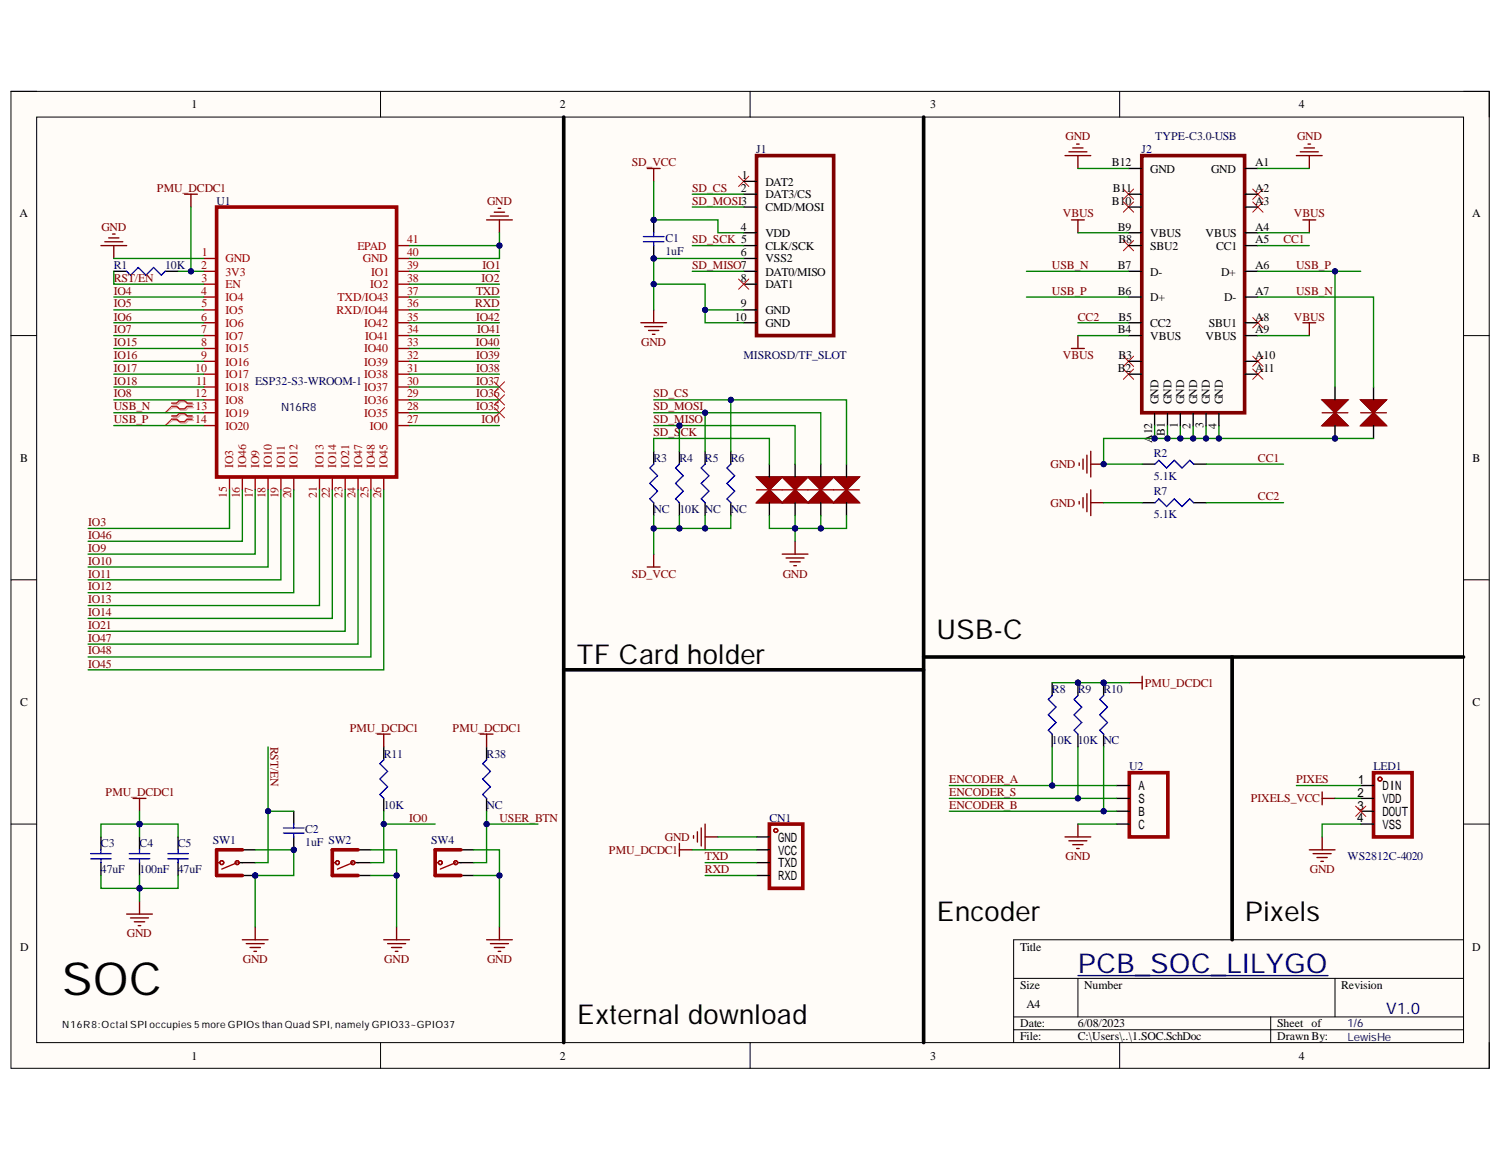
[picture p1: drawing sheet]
<svg xmlns="http://www.w3.org/2000/svg" width="279mm" height="216mm" viewBox="0 0 279 216" stroke-linecap="round" stroke-linejoin="round" font-family="sans-serif">
<defs><g id="words">
<text font-size="8.5" x="11.6" y="185">SOC</text>
<g font-size="5.1">
<text x="174.2" y="118.7">USB-C</text>
<text x="107.3" y="123.6">TF Card holder</text>
<text x="174.2" y="171.3">Encoder</text>
<text x="231.6" y="171.3">Pixels</text>
<text x="107.3" y="190.5">External download</text>
</g>
<text font-size="5.1" fill="#000080" x="200.5" y="180.9">PCB_SOC_LILYGO</text>
<text font-size="3" fill="#000080" x="257.9" y="188.5">V1.0</text>
<g font-size="2.4">
<text x="257.2" y="147">DIN</text>
<text x="257.2" y="149.4">VDD</text>
<text x="257.2" y="151.7">DOUT</text>
<text x="257.2" y="154.2">VSS</text>
<text x="144.8" y="156.5">GND</text>
<text x="144.8" y="158.9">VCC</text>
<text x="144.8" y="161.3">TXD</text>
<text x="144.8" y="163.7">RXD</text>
</g>
<g font-size="2.2">
<text x="35.6" y="20.1">1</text>
<text x="104.1" y="20.1">2</text>
<text x="173" y="20.1">3</text>
<text x="241.6" y="20.1">4</text>
<text x="137.8" y="35.7">2</text>
<text x="138" y="33.3">1</text>
<text x="142.4" y="34.5">DAT2</text>
<text x="206.8" y="30.9">B12</text>
<text x="207" y="35.7">B11</text>
<text x="214" y="32.1">GND</text>
<text x="225.3" y="32.1">GND</text>
<text x="233.5" y="30.9">A1</text>
<text x="233.5" y="35.7">A2</text>
<text x="3.6" y="40.4">A</text>
<text x="142.4" y="36.9">DAT3/CS</text>
<text x="142.4" y="39.2">CMD/MOSI</text>
<text x="206.8" y="38.1">B10</text>
<text x="233.5" y="38.1">A3</text>
<text x="273.9" y="40.4">A</text>
<text x="137.8" y="42.9">4</text>
<text x="137.8" y="47.6">6</text>
<text x="142.4" y="44.1">VDD</text>
<text x="142.4" y="46.4">CLK/SCK</text>
<text x="207.9" y="42.9">B9</text>
<text x="208" y="45.2">B8</text>
<text x="214" y="46.4">SBU2</text>
<text x="214" y="44.1">VBUS</text>
<text x="224.3" y="44.1">VBUS</text>
<text x="226.2" y="46.4">CC1</text>
<text x="233.5" y="42.9">A4</text>
<text x="233.5" y="45.2">A5</text>
<text x="137.8" y="52.4">8</text>
<text x="142.4" y="48.8">VSS2</text>
<text x="142.4" y="51.2">DAT0/MISO</text>
<text x="142.4" y="53.6">DAT1</text>
<text x="207.9" y="50.1">B7</text>
<text x="214" y="51.2">D-</text>
<text x="227.2" y="51.2">D+</text>
<text x="233.5" y="50.1">A6</text>
<text x="136.7" y="59.6">10</text>
<text x="137.8" y="57.2">9</text>
<text x="142.4" y="58.4">GND</text>
<text x="207.9" y="54.8">B6</text>
<text x="208" y="59.6">B5</text>
<text x="214" y="56">D+</text>
<text x="227.7" y="56">D-</text>
<text x="233.5" y="54.8">A7</text>
<text x="233.5" y="59.6">A8</text>
<text x="142.4" y="60.8">GND</text>
<text x="207.9" y="62">B4</text>
<text x="214" y="63.2">VBUS</text>
<text x="214" y="60.8">CC2</text>
<text x="224.3" y="63.2">VBUS</text>
<text x="224.9" y="60.8">SBU1</text>
<text x="233.5" y="62">A9</text>
<text x="207.9" y="69.2">B2</text>
<text x="208" y="66.7">B3</text>
<text x="233.5" y="66.7">A10</text>
<text x="233.5" y="69.2">A11</text>
<text x="215.5" y="75.2" transform="rotate(-90 215.5 75.2)">GND</text>
<text x="217.9" y="75.2" transform="rotate(-90 217.9 75.2)">GND</text>
<text x="220.3" y="75.2" transform="rotate(-90 220.3 75.2)">GND</text>
<text x="222.7" y="75.2" transform="rotate(-90 222.7 75.2)">GND</text>
<text x="225" y="75.2" transform="rotate(-90 225 75.2)">GND</text>
<text x="227.5" y="75.2" transform="rotate(-90 227.5 75.2)">GND</text>
<text x="214.3" y="82.4" transform="rotate(-90 214.3 82.4)">A12</text>
<text x="216.7" y="81" transform="rotate(-90 216.7 81)">B1</text>
<text x="219.1" y="79.6" transform="rotate(-90 219.1 79.6)">1</text>
<text x="221.5" y="79.7" transform="rotate(-90 221.5 79.7)">2</text>
<text x="223.9" y="79.7" transform="rotate(-90 223.9 79.7)">3</text>
<text x="226.3" y="79.7" transform="rotate(-90 226.3 79.7)">4</text>
<text x="3.7" y="85.8">B</text>
<text x="273.9" y="85.8">B</text>
<text x="3.7" y="131.3">C</text>
<text x="273.9" y="131.3">C</text>
<text x="3.7" y="176.8">D</text>
<text x="189.8" y="176.8">Title</text>
<text x="273.9" y="176.8">D</text>
<text x="189.8" y="183.9">Size</text>
<text x="201.7" y="183.9">Number</text>
<text x="249.5" y="183.9">Revision</text>
<text x="189.8" y="191.1">Date:</text>
<text x="190.9" y="187.5">A4</text>
<text x="200.5" y="191.1">6/08/2023</text>
<text x="237.6" y="191.1">Sheet of</text>
<text x="35.6" y="197.1">1</text>
<text x="104.1" y="197.1">2</text>
<text x="173" y="197.1">3</text>
<text x="189.8" y="193.4">File:</text>
<text x="200.5" y="193.4">C:\Users\..\1.SOC.SchDoc</text>
<text x="237.6" y="193.4">Drawn By:</text>
<text x="241.6" y="197.1">4</text>
</g>
<g font-size="2.2" fill="#000080">
<text x="140.7" y="28.5">J1</text>
<text x="212.3" y="28.5">J2</text>
<text x="214.9" y="26.1">TYPE-C3.0-USB</text>
<text x="40.3" y="38.1">U1</text>
<text x="123.8" y="47.4">1uF</text>
<text x="123.8" y="45">C1</text>
<text x="21.2" y="50.1">R1</text>
<text x="30.7" y="50.1">10K</text>
<text x="47.5" y="71.5">ESP32-S3-WROOM-1</text>
<text x="138.3" y="66.7">MISROSD/TF_SLOT</text>
<text x="121.6" y="85.8">R3</text>
<text x="126.4" y="85.8">R4</text>
<text x="131.1" y="85.8">R5</text>
<text x="136" y="85.8">R6</text>
<text x="214.6" y="89.2">5.1K</text>
<text x="214.6" y="84.9">R2</text>
<text x="121.6" y="95.5">NC</text>
<text x="126.4" y="95.5">10K NC</text>
<text x="136" y="95.5">NC</text>
<text x="214.6" y="92.1">R7</text>
<text x="214.6" y="96.4">5.1K</text>
<text x="195.7" y="128.9">R8</text>
<text x="200.5" y="128.9">R9</text>
<text x="205.2" y="128.9">R10</text>
<text x="71.4" y="140.9">R11</text>
<text x="90.5" y="140.9">R38</text>
<text x="195.7" y="138.4">10K 10K NC</text>
<text x="210.1" y="143.3">U2</text>
<text x="255.5" y="143.3">LED1</text>
<text x="56.8" y="154.9">C2</text>
<text x="71.4" y="150.5">10K</text>
<text x="90.5" y="150.5">NC</text>
<text x="143.1" y="152.8">CN1</text>
<text x="18.8" y="157.6">C3</text>
<text x="26" y="157.6">C4</text>
<text x="33.1" y="157.6">C5</text>
<text x="39.6" y="156.9">SW1</text>
<text x="56.8" y="157.4">1uF SW2</text>
<text x="80.2" y="156.9">SW4</text>
<text x="250.7" y="160">WS2812C-4020</text>
<text x="18.8" y="162.4">47uF</text>
<text x="26" y="162.4">100nF</text>
<text x="33.1" y="162.4">47uF</text>
</g>
<g font-size="2.2" fill="#800000">
<text x="198.2" y="26.1">GND</text>
<text x="241.3" y="26.1">GND</text>
<text x="29.2" y="35.7">PMU_DCDC1</text>
<text x="117.5" y="30.9">SD_VCC</text>
<text x="128.8" y="35.7">SD_CS</text>
<text x="90.6" y="38.1">GND</text>
<text x="128.8" y="38.1">SD_MOSI3</text>
<text x="197.7" y="40.4">VBUS</text>
<text x="240.7" y="40.4">VBUS</text>
<text x="18.9" y="42.9">GND</text>
<text x="128.8" y="45.2">SD_SCK 5</text>
<text x="238.7" y="45.2">CC1</text>
<text x="21.2" y="52.4">RST/EN</text>
<text x="89.6" y="52.4">IO2</text>
<text x="89.8" y="50.1">IO1</text>
<text x="128.8" y="50.1">SD_MISO7</text>
<text x="195.7" y="50.1">USB_N</text>
<text x="241.1" y="50.1">USB_P</text>
<text x="21.2" y="54.8">IO4</text>
<text x="21.2" y="57.2">IO5</text>
<text x="21.2" y="59.6">IO6</text>
<text x="88.4" y="57.2">RXD</text>
<text x="88.6" y="59.6">IO42</text>
<text x="88.6" y="54.8">TXD</text>
<text x="195.7" y="54.8">USB_P</text>
<text x="200.5" y="59.6">CC2</text>
<text x="240.7" y="59.6">VBUS</text>
<text x="241.1" y="54.8">USB_N</text>
<text x="21.2" y="62">IO7</text>
<text x="21.2" y="64.4">IO15</text>
<text x="88.5" y="64.4">IO40</text>
<text x="88.7" y="62">IO41</text>
<text x="119.3" y="64.4">GND</text>
<text x="21.2" y="71.5">IO18</text>
<text x="21.2" y="69.2">IO17</text>
<text x="21.2" y="66.7">IO16</text>
<text x="88.6" y="71.5">IO37</text>
<text x="88.6" y="66.7">IO39</text>
<text x="88.6" y="69.2">IO38</text>
<text x="197.7" y="66.7">VBUS</text>
<text x="21.2" y="73.9">IO8</text>
<text x="21.2" y="76.3">USB_N</text>
<text x="88.6" y="76.3">IO35</text>
<text x="88.6" y="73.9">IO36</text>
<text x="121.6" y="73.9">SD_CS</text>
<text x="121.6" y="76.3">SD_MOSI</text>
<text x="21.2" y="78.7">USB_P</text>
<text x="89.6" y="78.7">IO0</text>
<text x="121.6" y="81.1">SD_S</text>
<text x="121.6" y="78.7">SD_MISO</text>
<text x="126.6" y="81.1">CK</text>
<text x="195.4" y="87.1">GND</text>
<text x="234" y="85.8">CC1</text>
<text x="195.4" y="94.2">GND</text>
<text x="234" y="93">CC2</text>
<text x="16.4" y="100.2">IO46</text>
<text x="16.4" y="97.8">IO3</text>
<text x="16.4" y="102.6">IO9</text>
<text x="16.4" y="105">IO10</text>
<text x="16.4" y="107.4">IO11</text>
<text x="117.5" y="107.4">SD_VCC</text>
<text x="145.6" y="107.4">GND</text>
<text x="16.4" y="109.8">IO12</text>
<text x="16.4" y="112.1">IO13</text>
<text x="16.4" y="114.6">IO14</text>
<text x="16.4" y="117">IO21</text>
<text x="16.4" y="119.3">IO47</text>
<text x="16.4" y="121.7">IO48</text>
<text x="16.4" y="124.2">IO45</text>
<text x="212.9" y="127.7">PMU_DCDC1</text>
<text x="65.1" y="136.1">PMU_DCDC1</text>
<text x="84.2" y="136.1">PMU_DCDC1</text>
<text x="50.3" y="138.9" transform="rotate(90 50.3 138.9)">RST/EN</text>
<text x="19.6" y="148">PMU_DCDC1</text>
<text x="176.6" y="145.6">ENCODER_A</text>
<text x="176.6" y="148">ENCODER_S</text>
<text x="232.7" y="149.2">PIXELS_VCC</text>
<text x="241.1" y="145.6">PIXES</text>
<text x="76.1" y="152.8">IO0</text>
<text x="92.9" y="152.8">USER_BTN</text>
<text x="176.6" y="150.5">ENCODER_B</text>
<text x="113.3" y="158.8">PMU_DCDC1</text>
<text x="123.7" y="156.4">GND</text>
<text x="131.1" y="160">TXD</text>
<text x="198.2" y="160">GND</text>
<text x="131.1" y="162.4">RXD</text>
<text x="243.7" y="162.4">GND</text>
<text x="23.6" y="174.3">GND</text>
<text x="45.2" y="179.1">GND</text>
<text x="71.5" y="179.1">GND</text>
<text x="90.6" y="179.1">GND</text>
</g>
<g font-size="2.2" fill="#980000">
<text x="37.6" y="47.6">1</text>
<text x="66.5" y="46.4">EPAD</text>
<text x="75.7" y="47.6">40</text>
<text x="75.7" y="45.2">41</text>
<text x="37.4" y="50.1">2</text>
<text x="37.5" y="52.4">3</text>
<text x="42" y="48.8">GND</text>
<text x="42" y="51.2">3V3</text>
<text x="42" y="53.6">EN</text>
<text x="67.5" y="48.8">GND</text>
<text x="68.9" y="53.6">IO2</text>
<text x="69" y="51.2">IO1</text>
<text x="75.7" y="52.4">38</text>
<text x="75.7" y="50.1">39</text>
<text x="37.4" y="54.8">4</text>
<text x="37.4" y="59.6">6</text>
<text x="37.5" y="57.2">5</text>
<text x="42" y="56">IO4</text>
<text x="42" y="58.4">IO5</text>
<text x="62.6" y="58.4">RXD/IO44</text>
<text x="62.8" y="56">TXD/IO43</text>
<text x="75.7" y="59.6">35</text>
<text x="75.7" y="57.2">36</text>
<text x="75.7" y="54.8">37</text>
<text x="37.4" y="62">7</text>
<text x="37.4" y="64.4">8</text>
<text x="42" y="60.8">IO6</text>
<text x="42" y="63.2">IO7</text>
<text x="42" y="65.5">IO15</text>
<text x="67.8" y="65.5">IO40</text>
<text x="67.8" y="60.8">IO42</text>
<text x="67.9" y="63.2">IO41</text>
<text x="75.7" y="64.4">33</text>
<text x="75.7" y="62">34</text>
<text x="36.3" y="69.2">10</text>
<text x="36.5" y="71.5">11</text>
<text x="37.4" y="66.7">9</text>
<text x="42" y="68">IO16</text>
<text x="42" y="70.4">IO17</text>
<text x="67.8" y="70.4">IO38</text>
<text x="67.8" y="68">IO39</text>
<text x="75.7" y="71.5">30</text>
<text x="75.7" y="69.2">31</text>
<text x="75.7" y="66.7">32</text>
<text x="36.3" y="73.9">12</text>
<text x="36.4" y="76.3">13</text>
<text x="42" y="72.7">IO18</text>
<text x="42" y="75.1">IO8</text>
<text x="42" y="77.5">IO19</text>
<text x="67.8" y="77.5">IO35</text>
<text x="67.8" y="75.1">IO36</text>
<text x="67.8" y="72.7">IO37</text>
<text x="75.7" y="76.3">28</text>
<text x="75.7" y="73.9">29</text>
<text x="36.3" y="78.7">14</text>
<text x="42" y="79.9">IO20</text>
<text x="68.8" y="79.9">IO0</text>
<text x="75.7" y="78.7">27</text>
<text x="43.4" y="87" transform="rotate(-90 43.4 87)">IO3</text>
<text x="45.8" y="87" transform="rotate(-90 45.8 87)">IO46</text>
<text x="48.2" y="87" transform="rotate(-90 48.2 87)">IO9</text>
<text x="50.6" y="87" transform="rotate(-90 50.6 87)">IO10</text>
<text x="53" y="87" transform="rotate(-90 53 87)">IO11</text>
<text x="55.3" y="87" transform="rotate(-90 55.3 87)">IO12</text>
<text x="60.2" y="87" transform="rotate(-90 60.2 87)">IO13</text>
<text x="62.5" y="87" transform="rotate(-90 62.5 87)">IO14</text>
<text x="65" y="87" transform="rotate(-90 65 87)">IO21</text>
<text x="67.3" y="87" transform="rotate(-90 67.3 87)">IO47</text>
<text x="69.7" y="87" transform="rotate(-90 69.7 87)">IO48</text>
<text x="72.1" y="87" transform="rotate(-90 72.1 87)">IO45</text>
<text x="42.2" y="92.6" transform="rotate(-90 42.2 92.6)">15</text>
<text x="44.6" y="92.7" transform="rotate(-90 44.6 92.7)">16</text>
<text x="47" y="92.7" transform="rotate(-90 47 92.7)">17</text>
<text x="49.4" y="92.7" transform="rotate(-90 49.4 92.7)">18</text>
<text x="51.8" y="92.7" transform="rotate(-90 51.8 92.7)">19</text>
<text x="54.1" y="92.7" transform="rotate(-90 54.1 92.7)">20</text>
<text x="59" y="92.5" transform="rotate(-90 59 92.5)">21</text>
<text x="61.3" y="92.7" transform="rotate(-90 61.3 92.7)">22</text>
<text x="63.7" y="92.6" transform="rotate(-90 63.7 92.6)">23</text>
<text x="66.2" y="92.7" transform="rotate(-90 66.2 92.7)">24</text>
<text x="68.5" y="92.6" transform="rotate(-90 68.5 92.6)">25</text>
<text x="70.9" y="92.7" transform="rotate(-90 70.9 92.7)">26</text>
</g>
<g font-size="2.1" fill="#000080">
<text x="52.3" y="76.4">N16R8</text>
<text x="250.7" y="191.1">1/6</text>
<text x="250.7" y="193.5">LewisHe</text>
</g>
<text font-size="1.9" x="11.6" y="191.1">N16R8:Octal SPI occupies 5 more GPIOs than Quad SPI, namely GPIO33~GPIO37</text>
</g></defs>
<path d="M2 17h275v181.7h-275z" fill-rule="evenodd" fill="#fffcf8"/>
<path d="M2 17h275v181.7h-275z" fill="none" stroke="#000" stroke-width=".19"/>
<path d="M6.8 21.8h265.4v172.1h-265.4z" fill-rule="evenodd" fill="#fffcf8"/>
<g fill="none" stroke="#000" stroke-width=".19">
<path d="M2 17h4.8M70.8 17v4.8M139.5 17v4.8M208.3 17v4.8M272.2 17h4.8v4.8M6.8 21.8h265.4v172.1h-265.4zM2 62.4h4.8M272.2 62.4h4.8M2 107.8h4.8M272.2 107.8h4.8M2 153.2h4.8M272.2 153.2h4.8"/>
<path d="M272.2 174.8h-83.6v19.1M70.8 193.9v4.8M139.5 193.9v4.8M188.6 181.9h83.6M188.6 189.1h83.6M188.6 191.5h83.6M200.5 181.9v7.2M208.3 193.9v4.8M236.4 189.1v4.8M248.3 181.9v7.2M277 193.9v4.8"/>
</g>
<path d="M40.3 38.5h33.5v50.2h-33.5z" fill="none" stroke="#980000" stroke-width=".68"/>
<g fill="none" stroke="#980000" stroke-width=".25">
<path d="M37.9 48.1h2.4M37.9 50.5h2.4M37.9 52.8h2.4M37.9 55.2h2.4M37.9 57.6h2.4M73.8 48.1h2.4M73.8 50.5h2.4M73.8 52.8h2.4M73.8 55.2h2.4M73.8 57.6h2.4M73.8 45.7h2.4M37.9 60h2.4"/>
<path d="M37.9 62.4h2.4M37.9 64.8h2.4M37.9 67.2h2.4M37.9 69.6h2.4M37.9 72h2.4M37.9 74.4h2.4M37.9 76.8h2.4M37.9 79.1h2.4M73.8 60h2.4M73.8 62.4h2.4M73.8 64.8h2.4M73.8 67.2h2.4"/>
<path d="M73.8 69.6h2.4M73.8 72h2.4M73.8 74.4h2.4M73.8 76.8h2.4M73.8 79.1h2.4M42.7 88.7v2.4M45.1 88.7v2.4M47.5 88.7v2.4M49.9 88.7v2.4M52.3 88.7v2.4M54.6 88.7v2.4M59.4 88.7v2.4"/>
<path d="M61.8 88.7v2.4M64.2 88.7v2.4M66.6 88.7v2.4M69 88.7v2.4M71.4 88.7v2.4"/>
</g>
<path d="M21.2 50.5h2.4M30.7 50.5h2.4" fill="none" stroke="#000" stroke-width=".25"/>
<path d="M23.6 50.5l.7 .7 1.4-1.5 1.4 1.5 1.5-1.5 1.4 1.5 .7-.7" fill="none" stroke="#00f" stroke-width=".25"/>
<g fill="none" stroke="#800000" stroke-width=".25">
<path d="M34.3 36.1h2.4M35.5 36.1v2.4M91.9 39.5h2M92.7 38.7h.4M18.8 45.7h4.8M19.5 45h3.3M20.2 44.2h1.9M20.9 43.5h.5M21.2 45.7v2.4M90.5 40.9h4.8M91.2 40.2h3.4M92.9 40.9v2.4"/>
<path d="M45.1 174.8h4.8M45.8 175.5h3.4M46.5 176.2h1.9M47.2 176.9h.5M47.5 172.4v2.4M71.4 174.8h4.8M72.1 175.5h3.4M72.8 176.2h1.9M73.5 176.9h.5M73.8 172.4v2.4"/>
</g>
<circle cx="54.6" cy="158" r=".48" fill="#000080"/>
<circle cx="54.6" cy="158" r=".48" fill="none" stroke="#000080" stroke-width=".19"/>
<path d="M54.6 150.9v2.3M54.6 155.6v2.4" fill="none" stroke="#000" stroke-width=".25"/>
<circle cx="54.6" cy="158" r=".48" fill="#000080"/>
<circle cx="54.6" cy="158" r=".48" fill="none" stroke="#000080" stroke-width=".19"/>
<g fill="none" stroke="#00f" stroke-width=".25">
<path d="M121.6 86.3l-.7 .7 1.4 1.5-1.4 1.4 1.4 1.4-1.4 1.5 .7 .7M126.4 86.3l-.7 .7 1.4 1.5-1.4 1.4 1.4 1.4-1.4 1.5 .7 .7M131.2 86.3l-.8 .7 1.5 1.5-1.5 1.4 1.5 1.4-1.5 1.5 .8 .7M135.9 86.3l-.7 .7 1.5 1.5-1.5 1.4 1.5 1.4-1.5 1.5 .7 .7M16.9 159.7h3.8M16.9 158.7h3.8M18.8 158v.7M18.8 159.7v.7M24 159.7h3.9M24 158.7h3.9M26 158v.7M26 159.7v.7"/>
<path d="M31.2 159.7h3.8M31.2 158.7h3.8M33.1 158v.7M33.1 159.7v.7M52.7 154.9h3.9M52.7 154h3.9M54.6 153.2v.8M54.6 154.9v.7"/>
</g>
<g fill="none" stroke="#800000" stroke-width=".25">
<path d="M120.4 31.3h2.4M121.6 31.3v2.4M121.6 57.6v2.4M119.2 60h4.8M119.9 60.7h3.4M120.6 61.5h2M121.4 62.2h.4M120.4 105.4h2.4M121.6 103v2.4M145.5 103h4.8M146.2 103.8h3.4M146.9 104.5h2"/>
<path d="M147.7 105.2h.4M147.9 100.7v2.3M24.8 148.5h2.3M26 148.5v2.4M23.6 170h4.7M24.3 170.7h3.3M25 171.4h1.9M25.7 172.1h.5M26 167.6v2.4"/>
</g>
<g fill="none" stroke="#000" stroke-width=".25">
<path d="M121.6 83.9v2.4M121.6 93.5v2.4M126.4 83.9v2.4M126.4 93.5v2.4M131.2 83.9v2.4M131.2 93.5v2.4M135.9 83.9v2.4M135.9 93.5v2.4M18.8 155.6v2.4M26 155.6v2.4M33.1 155.6v2.4M18.8 160.4v2.4"/>
<path d="M26 160.4v2.4M33.1 160.4v2.4"/>
</g>
<path d="M104.9 21.8v172.1M171.8 21.8v172.1M104.9 124.6h66.9" fill="none" stroke="#000" stroke-width=".68"/>
<path d="M137.4 32.8l1.9 1.9M139.3 32.8l-1.9 1.9" fill="none" stroke="#f00" stroke-width=".19"/>
<circle cx="121.6" cy="40.9" r=".48" fill="#000080"/>
<circle cx="121.6" cy="40.9" r=".48" fill="none" stroke="#000080" stroke-width=".19"/>
<circle cx="121.6" cy="48.1" r=".48" fill="#000080"/>
<circle cx="121.6" cy="48.1" r=".48" fill="none" stroke="#000080" stroke-width=".19"/>
<path d="M121.6 40.9v2.4" fill="none" stroke="#000" stroke-width=".25"/>
<circle cx="121.6" cy="40.9" r=".48" fill="#000080"/>
<circle cx="121.6" cy="40.9" r=".48" fill="none" stroke="#000080" stroke-width=".19"/>
<path d="M121.6 45.7v2.4" fill="none" stroke="#000" stroke-width=".25"/>
<circle cx="121.6" cy="48.1" r=".48" fill="#000080"/>
<circle cx="121.6" cy="48.1" r=".48" fill="none" stroke="#000080" stroke-width=".19"/>
<path d="M119.7 45h3.8M119.7 44h3.8M121.6 43.3v.7M121.6 45v.7M195.7 129.3l-.7 .8 1.4 1.4-1.4 1.4 1.4 1.5-1.4 1.4 .7 .7M71.4 141.3l-.7 .7 1.4 1.4-1.4 1.5 1.4 1.4-1.4 1.4 .7 .8" fill="none" stroke="#00f" stroke-width=".25"/>
<path d="M91.9 73.4l2 1.9M91.9 75.8l2 1.9M91.9 71l2 1.9M93.9 73.4l-2 1.9M93.9 75.8l-2 1.9M93.9 71l-2 1.9" fill="none" stroke="#f00" stroke-width=".19"/>
<path d="M71.4 138.9v2.4M195.7 127v2.3M195.7 136.5v2.4M71.4 148.5v2.4M207.7 146.1h2.4M207.7 148.5h2.4M207.7 153.2h2.4M207.7 150.9h2.4" fill="none" stroke="#000" stroke-width=".25"/>
<path d="M70.2 136.5h2.4M71.4 136.5v2.4M198.1 155.6h4.8M198.8 156.4h3.4M199.6 157.1h1.9M200.3 157.8h.4M200.5 153.2v2.4" fill="none" stroke="#800000" stroke-width=".25"/>
<path d="M210.1 143.7h7.1v11.9h-7.1z" fill="none" stroke="#980000" stroke-width=".68"/>
<circle cx="200.5" cy="127" r=".48" fill="#000080"/>
<circle cx="200.5" cy="127" r=".48" fill="none" stroke="#000080" stroke-width=".19"/>
<path d="M200.5 127v2.3M200.5 136.5v2.4" fill="none" stroke="#000" stroke-width=".25"/>
<circle cx="200.5" cy="127" r=".48" fill="#000080"/>
<circle cx="200.5" cy="127" r=".48" fill="none" stroke="#000080" stroke-width=".19"/>
<path d="M200.5 129.3l-.7 .8 1.4 1.4-1.4 1.4 1.4 1.5-1.4 1.4 .7 .7" fill="none" stroke="#00f" stroke-width=".25"/>
<circle cx="205.3" cy="127" r=".48" fill="#000080"/>
<circle cx="205.3" cy="127" r=".48" fill="none" stroke="#000080" stroke-width=".19"/>
<path d="M205.3 127v2.3M205.3 136.5v2.4" fill="none" stroke="#000" stroke-width=".25"/>
<circle cx="205.3" cy="127" r=".48" fill="#000080"/>
<circle cx="205.3" cy="127" r=".48" fill="none" stroke="#000080" stroke-width=".19"/>
<path d="M214.9 86.3l.7-.7 1.4 1.4 1.4-1.4 1.5 1.4 1.4-1.4 .7 .7M214.9 93.5l.7-.7 1.4 1.4 1.4-1.4 1.5 1.4 1.4-1.4 .7 .7M205.3 129.3l-.7 .8 1.4 1.4-1.4 1.4 1.4 1.5-1.4 1.4 .7 .7" fill="none" stroke="#00f" stroke-width=".25"/>
<g fill="none" stroke="#800000" stroke-width=".25">
<path d="M199.3 40.9h2.4M200.5 40.9v2.4M242.4 40.9h2.3M243.6 40.9v2.4M199.3 64.8h2.4M200.5 62.4v2.4M242.4 60h2.3M243.6 60v2.4M200.7 86.1v.5M201.5 85.4v1.9M202.2 84.6v3.4M202.9 83.9v4.8"/>
<path d="M202.9 86.3h2.4M210.1 127h2.4M212.5 125.8v2.3"/>
</g>
<path d="M212.5 86.3h2.4M212.5 93.5h2.4M222 86.3h2.4M222 93.5h2.4" fill="none" stroke="#000" stroke-width=".25"/>
<circle cx="205.3" cy="86.3" r=".48" fill="#000080"/>
<circle cx="205.3" cy="86.3" r=".48" fill="none" stroke="#000080" stroke-width=".19"/>
<g fill="none" stroke="#800000" stroke-width=".25">
<path d="M198.1 28.9h4.8M198.8 28.2h3.4M199.6 27.5h1.9M200.3 26.8h.4M200.5 28.9v2.4M241.2 28.9h4.7M241.9 28.2h3.3M242.6 27.5h1.9M243.3 26.8h.5M243.6 28.9v2.4M200.7 93.2v.5M201.5 92.5v1.9"/>
<path d="M202.2 91.8v3.4M202.9 91.1v4.8M202.9 93.5h2.4"/>
</g>
<g fill="none" stroke="#f00" stroke-width=".19">
<path d="M209 37.5l1.9 2M209 35.2l1.9 1.9M210.9 37.5l-1.9 2M210.9 35.2l-1.9 1.9M233 35.2l1.9 1.9M233 37.5l1.9 2M234.9 35.2l-1.9 1.9M234.9 37.5l-1.9 2M209 44.7l1.9 1.9M210.9 44.7l-1.9 1.9M233 59.1l1.9 1.9M234.9 59.1l-1.9 1.9"/>
<path d="M31.9 75.6l-1.2 1.2M31.9 77.9l-1.2 1.2M209 66.2l1.9 2M209 68.6l1.9 1.9M210.9 66.2l-1.9 2M210.9 68.6l-1.9 1.9M233 66.2l1.9 2M233 68.6l1.9 1.9M234.9 66.2l-1.9 2M234.9 68.6l-1.9 1.9"/>
</g>
<path d="M32.2 75.2h.9l.5-.5h1l.4 .5h1M32.2 75.8h.9l.5 .5h1l.4-.5h1M32.2 77.6h.9l.5-.5h1l.4 .5h1M32.2 78.2h.9l.5 .5h1l.4-.5h1" fill="none" stroke="#d0a19e" stroke-width=".25"/>
<path d="M32.2 75.8l-1.5 1M32.2 78.2l-1.5 .9" fill="none" stroke="#d0a19e" stroke-width=".19"/>
<path d="M31.9 75h1l.5-.5h.9l.5 .5h1M31.9 75.6h1l.5 .4h.9l.5-.4h1M31.9 77.3h1l.5-.4h.9l.5 .4h1M31.9 77.9h1l.5 .5h.9l.5-.5h1" fill="none" stroke="#f00" stroke-width=".25"/>
<path d="M171.8 122.2h100.4" fill="none" stroke="#000" stroke-width=".68"/>
<path d="M200.5 181.4h46.5" fill="none" stroke="#000080" stroke-width=".25"/>
<circle cx="47.5" cy="162.8" r=".48" fill="#000080"/>
<circle cx="47.5" cy="162.8" r=".48" fill="none" stroke="#000080" stroke-width=".19"/>
<path d="M45.1 158h2.4M45.1 160.4h2.4M45.1 162.8h2.4" fill="none" stroke="#000" stroke-width=".25"/>
<circle cx="47.5" cy="162.8" r=".48" fill="#000080"/>
<circle cx="47.5" cy="162.8" r=".48" fill="none" stroke="#000080" stroke-width=".19"/>
<g fill="none" stroke="#980000" stroke-width=".25">
<path d="M140.7 91.1h4.8M40.3 160.4h.5M44.1 160.4l-2.8 1.2M61.8 160.4h.5M65.6 160.4l-2.8 1.2M80.9 160.4h.5M84.8 160.4l-2.9 1.2"/>
<circle cx="144.3" cy="154.4" r=".36"/>
<circle cx="256.7" cy="144.9" r=".36"/>
<circle cx="41.3" cy="160.4" r=".36"/>
<circle cx="44.1" cy="160.4" r=".36"/>
<circle cx="62.8" cy="160.4" r=".36"/>
<circle cx="65.6" cy="160.4" r=".36"/>
<circle cx="81.9" cy="160.4" r=".36"/>
<circle cx="84.8" cy="160.4" r=".36"/>
</g>
<g fill="none" stroke="#000" stroke-width=".25">
<path d="M138.3 36.1h2.4M138.3 38.5h2.4M138.3 33.7h2.4M209.9 31.3h2.4M209.9 36.1h2.4M209.9 38.5h2.4M231.6 31.3h2.4M231.6 36.1h2.4M231.6 38.5h2.4M138.3 43.3h2.4M138.3 45.7h2.4M138.3 50.5h2.4"/>
<path d="M138.3 48.1h2.4M138.3 52.8h2.4M138.3 57.6h2.4M209.9 43.3h2.4M209.9 45.7h2.4M209.9 50.5h2.4M209.9 55.2h2.4M231.6 43.3h2.4M231.6 45.7h2.4M231.6 50.5h2.4M231.6 55.2h2.4M138.3 60h2.4"/>
<path d="M209.9 60h2.4M209.9 62.4h2.4M209.9 67.2h2.4M209.9 69.6h2.4M214.8 76.8v2.4M217.2 76.8v2.4M219.6 76.8v2.4M221.9 76.8v2.4M224.4 76.8v2.4M226.7 76.8v2.4M231.6 60h2.4M231.6 62.4h2.4"/>
<path d="M231.6 67.2h2.4M231.6 69.6h2.4M90.5 138.9v2.4M66.6 158h2.4M85.7 158h2.4M90.5 148.5v2.4M140.7 158h2.4M140.7 155.6h2.4M253.1 146.1h2.4M253.1 148.5h2.4M253.1 150.9h2.4M253.1 153.2h2.4"/>
<path d="M44.6 160.4h.5M66.1 160.4h2.9M66.6 162.8h2.4M85.3 160.4h2.8M85.7 162.8h2.4M140.7 160.4h2.4M140.7 162.8h2.4"/>
</g>
<path d="M45.1 158h-4.8v4.8h4.8M66.6 158h-4.8v4.8h4.8M85.7 158h-4.8v4.8h4.8M143.1 153.2h6.2v12h-6.2zM255.5 143.7h7.2v11.9h-7.2z" fill="none" stroke="#980000" stroke-width=".68"/>
<path d="M89.3 136.5h2.4M90.5 136.5v2.4M243.6 158h4.7M244.3 158.7h3.3M245 159.5h1.9M245.9 155.6v2.4M90.5 174.8h4.8M91.2 175.5h3.4M92 176.2h1.9M92.7 176.9h.4M92.9 172.4v2.4M245.7 160.2h.5" fill="none" stroke="#800000" stroke-width=".25"/>
<path d="M90.5 141.3l-.7 .7 1.4 1.4-1.4 1.5 1.4 1.4-1.4 1.4 .7 .8" fill="none" stroke="#00f" stroke-width=".25"/>
<path d="M252.2 149.9l1.9 1.9M254.1 149.9l-1.9 1.9" fill="none" stroke="#f00" stroke-width=".19"/>
<path d="M229.2 122.2v52.6" fill="none" stroke="#000" stroke-width=".68"/>
<path d="M140.7 28.9h14.4v33.5h-14.4zM212.4 28.9h19.1v47.9h-19.1z" fill="none" stroke="#800000" stroke-width=".68"/>
<path d="M140.7 88.7h4.8l-4.8 4.8h4.8z" fill="none" stroke="#0c0087" stroke-width=".25"/>
<path d="M140.7 93.5l2.4-2.4 2.4 2.4z" fill="#980000"/>
<path d="M140.7 93.5l2.4-2.4 2.4 2.4zM140.7 93.5h2.4" fill="none" stroke="#980000" stroke-width=".25"/>
<path d="M140.7 88.7h4.8l-2.4 2.4z" fill="#980000"/>
<path d="M140.7 88.7h4.8l-2.4 2.4zM145.5 91.1h4.8" fill="none" stroke="#980000" stroke-width=".25"/>
<path d="M143.1 86.3v2.4M143.1 93.5v2.4" fill="none" stroke="#000" stroke-width=".25"/>
<path d="M145.5 88.7h4.8l-4.8 4.8h4.8z" fill="none" stroke="#0c0087" stroke-width=".25"/>
<path d="M145.5 93.5l2.4-2.4 2.4 2.4z" fill="#980000"/>
<path d="M145.5 93.5l2.4-2.4 2.4 2.4zM145.5 93.5h2.4" fill="none" stroke="#980000" stroke-width=".25"/>
<path d="M145.5 88.7h4.8l-2.4 2.4z" fill="#980000"/>
<path d="M145.5 88.7h4.8l-2.4 2.4zM150.3 91.1h4.8" fill="none" stroke="#980000" stroke-width=".25"/>
<path d="M147.9 86.3v2.4M147.9 93.5v2.4" fill="none" stroke="#000" stroke-width=".25"/>
<path d="M150.3 88.7h4.8l-4.8 4.8h4.8z" fill="none" stroke="#0c0087" stroke-width=".25"/>
<path d="M150.3 93.5l2.4-2.4 2.4 2.4z" fill="#980000"/>
<path d="M150.3 93.5l2.4-2.4 2.4 2.4zM150.3 93.5h2.4" fill="none" stroke="#980000" stroke-width=".25"/>
<path d="M150.3 88.7h4.8l-2.4 2.4z" fill="#980000"/>
<path d="M150.3 88.7h4.8l-2.4 2.4zM155.1 91.1h4.8" fill="none" stroke="#980000" stroke-width=".25"/>
<path d="M152.7 86.3v2.4M152.7 93.5v2.4" fill="none" stroke="#000" stroke-width=".25"/>
<path d="M155.1 88.7l4.8 4.8h-4.8l4.8-4.8z" fill="none" stroke="#0c0087" stroke-width=".25"/>
<path d="M155.1 93.5l2.4-2.4 2.4 2.4z" fill="#980000"/>
<path d="M155.1 93.5l2.4-2.4 2.4 2.4zM155.1 93.5h2.4" fill="none" stroke="#980000" stroke-width=".25"/>
<path d="M155.1 88.7h4.8l-2.4 2.4z" fill="#980000"/>
<path d="M155.1 88.7h4.8l-2.4 2.4z" fill="none" stroke="#980000" stroke-width=".25"/>
<path d="M157.5 86.3v2.4M157.5 93.5v2.4" fill="none" stroke="#000" stroke-width=".25"/>
<circle cx="248.3" cy="81.5" r=".48" fill="#000080"/>
<circle cx="248.3" cy="81.5" r=".48" fill="none" stroke="#000080" stroke-width=".19"/>
<path d="M245.9 74.4h4.8l-4.8 4.7h4.8z" fill="none" stroke="#0c0087" stroke-width=".25"/>
<path d="M245.9 76.8h4.8" fill="none" stroke="#980000" stroke-width=".25"/>
<path d="M245.9 79.1l2.4-2.3 2.4 2.3z" fill="#980000"/>
<path d="M245.9 79.1l2.4-2.3 2.4 2.3zM245.9 79.1h2.4" fill="none" stroke="#980000" stroke-width=".25"/>
<path d="M245.9 74.4h4.8l-2.4 2.4z" fill="#980000"/>
<path d="M245.9 74.4h4.8l-2.4 2.4z" fill="none" stroke="#980000" stroke-width=".25"/>
<path d="M248.3 72v2.4M248.3 79.1v2.4" fill="none" stroke="#000" stroke-width=".25"/>
<circle cx="248.3" cy="81.5" r=".48" fill="#000080"/>
<circle cx="248.3" cy="81.5" r=".48" fill="none" stroke="#000080" stroke-width=".19"/>
<path d="M253.1 74.4h4.8l-4.8 4.7h4.8z" fill="none" stroke="#0c0087" stroke-width=".25"/>
<path d="M253.1 76.8h4.8" fill="none" stroke="#980000" stroke-width=".25"/>
<path d="M253.1 79.1l2.4-2.3 2.4 2.3z" fill="#980000"/>
<path d="M253.1 79.1l2.4-2.3 2.4 2.3zM253.1 79.1h2.4" fill="none" stroke="#980000" stroke-width=".25"/>
<path d="M253.1 74.4h4.8l-2.4 2.4z" fill="#980000"/>
<path d="M253.1 74.4h4.8l-2.4 2.4z" fill="none" stroke="#980000" stroke-width=".25"/>
<path d="M255.5 72v2.4M255.5 79.1v2.4" fill="none" stroke="#000" stroke-width=".25"/>
<path d="M126.4 156.8v2.4M126.4 158h2.4M129 155.4v.5M129.7 154.7v1.9M130.4 154v3.3M131.2 153.2v4.8M131.2 155.6h2.4M245.9 147.3v2.4M245.9 148.5h2.4" fill="none" stroke="#800000" stroke-width=".25"/>
<path d="M137.4 51.9l1.9 1.9M139.3 51.9l-1.9 1.9" fill="none" stroke="#f00" stroke-width=".19"/>
<g fill="none" stroke="#007f00" stroke-width=".25">
<path d="M35.5 38.5v12M21.2 50.5v2.3h16.7M21.2 55.2h16.7M21.2 57.6h16.7M21.2 48.1h16.7M76.2 55.2h16.7M76.2 57.6h16.7M76.2 50.5h16.7M76.2 52.8h16.7M21.2 60h16.7M21.2 62.4h16.7M21.2 64.8h16.7"/>
<path d="M21.2 67.2h16.7M21.2 69.6h16.7M21.2 72h16.7M21.2 74.4h16.7M21.2 76.8h16.7M76.2 60h16.7M76.2 62.4h16.7M76.2 64.8h16.7M76.2 67.2h16.7M76.2 69.6h16.7M76.2 79.1h16.7"/>
</g>
<circle cx="35.5" cy="50.5" r=".48" fill="#000080"/>
<circle cx="35.5" cy="50.5" r=".48" fill="none" stroke="#000080" stroke-width=".19"/>
<path d="M76.2 45.7h16.7v2.4h-16.7" fill="none" stroke="#007f00" stroke-width=".25"/>
<circle cx="92.9" cy="45.7" r=".48" fill="#000080"/>
<circle cx="92.9" cy="45.7" r=".48" fill="none" stroke="#000080" stroke-width=".19"/>
<path d="M92.9 43.3v2.4" fill="none" stroke="#007f00" stroke-width=".25"/>
<circle cx="92.9" cy="45.7" r=".48" fill="#000080"/>
<circle cx="92.9" cy="45.7" r=".48" fill="none" stroke="#000080" stroke-width=".19"/>
<path d="M128.8 38.5h9.5M128.8 45.7h9.5M128.8 50.5h9.5M76.2 72h16.7M76.2 74.4h16.7M76.2 76.8h16.7M26 153.2v2.4" fill="none" stroke="#007f00" stroke-width=".25"/>
<circle cx="25.9" cy="153.2" r=".48" fill="#000080"/>
<circle cx="25.9" cy="153.2" r=".48" fill="none" stroke="#000080" stroke-width=".19"/>
<path d="M147.9 95.9v2.4" fill="none" stroke="#007f00" stroke-width=".25"/>
<circle cx="147.9" cy="98.3" r=".48" fill="#000080"/>
<circle cx="147.9" cy="98.3" r=".48" fill="none" stroke="#000080" stroke-width=".19"/>
<path d="M126.4 95.9v2.4" fill="none" stroke="#007f00" stroke-width=".25"/>
<circle cx="126.4" cy="98.3" r=".48" fill="#000080"/>
<circle cx="126.4" cy="98.3" r=".48" fill="none" stroke="#000080" stroke-width=".19"/>
<path d="M126.4 79.1v4.8M121.6 83.9v-2.4h21.5v4.8" fill="none" stroke="#007f00" stroke-width=".25"/>
<circle cx="126.4" cy="79.1" r=".48" fill="#000080"/>
<circle cx="126.4" cy="79.1" r=".48" fill="none" stroke="#000080" stroke-width=".19"/>
<path d="M26 153.2h7.1v2.4" fill="none" stroke="#007f00" stroke-width=".25"/>
<circle cx="25.9" cy="153.2" r=".48" fill="#000080"/>
<circle cx="25.9" cy="153.2" r=".48" fill="none" stroke="#000080" stroke-width=".19"/>
<path d="M26 165.2v2.4" fill="none" stroke="#007f00" stroke-width=".25"/>
<circle cx="25.9" cy="165.2" r=".48" fill="#000080"/>
<circle cx="25.9" cy="165.2" r=".48" fill="none" stroke="#000080" stroke-width=".19"/>
<path d="M26 162.8v2.4h7.1v-2.4" fill="none" stroke="#007f00" stroke-width=".25"/>
<circle cx="25.9" cy="165.2" r=".48" fill="#000080"/>
<circle cx="25.9" cy="165.2" r=".48" fill="none" stroke="#000080" stroke-width=".19"/>
<path d="M147.9 98.3v2.4" fill="none" stroke="#007f00" stroke-width=".25"/>
<circle cx="147.9" cy="98.3" r=".48" fill="#000080"/>
<circle cx="147.9" cy="98.3" r=".48" fill="none" stroke="#000080" stroke-width=".19"/>
<path d="M131.2 76.8v7.1" fill="none" stroke="#007f00" stroke-width=".25"/>
<circle cx="131.2" cy="76.7" r=".48" fill="#000080"/>
<circle cx="131.2" cy="76.7" r=".48" fill="none" stroke="#000080" stroke-width=".19"/>
<path d="M18.8 162.8v2.4h7.2" fill="none" stroke="#007f00" stroke-width=".25"/>
<circle cx="25.9" cy="165.2" r=".48" fill="#000080"/>
<circle cx="25.9" cy="165.2" r=".48" fill="none" stroke="#000080" stroke-width=".19"/>
<path d="M26 153.2h-7.2v2.4" fill="none" stroke="#007f00" stroke-width=".25"/>
<circle cx="25.9" cy="153.2" r=".48" fill="#000080"/>
<circle cx="25.9" cy="153.2" r=".48" fill="none" stroke="#000080" stroke-width=".19"/>
<path d="M26 150.9v2.3" fill="none" stroke="#007f00" stroke-width=".25"/>
<circle cx="25.9" cy="153.2" r=".48" fill="#000080"/>
<circle cx="25.9" cy="153.2" r=".48" fill="none" stroke="#000080" stroke-width=".19"/>
<path d="M121.6 98.3v4.7" fill="none" stroke="#007f00" stroke-width=".25"/>
<circle cx="121.6" cy="98.3" r=".48" fill="#000080"/>
<circle cx="121.6" cy="98.3" r=".48" fill="none" stroke="#000080" stroke-width=".19"/>
<path d="M157.5 95.9v2.4h-4.8" fill="none" stroke="#007f00" stroke-width=".25"/>
<circle cx="152.7" cy="98.3" r=".48" fill="#000080"/>
<circle cx="152.7" cy="98.3" r=".48" fill="none" stroke="#000080" stroke-width=".19"/>
<path d="M135.9 95.9v2.4h-4.7" fill="none" stroke="#007f00" stroke-width=".25"/>
<circle cx="131.2" cy="98.3" r=".48" fill="#000080"/>
<circle cx="131.2" cy="98.3" r=".48" fill="none" stroke="#000080" stroke-width=".19"/>
<path d="M135.9 74.4v9.5" fill="none" stroke="#007f00" stroke-width=".25"/>
<circle cx="135.9" cy="74.4" r=".48" fill="#000080"/>
<circle cx="135.9" cy="74.4" r=".48" fill="none" stroke="#000080" stroke-width=".19"/>
<path d="M128.8 36.1h9.5M138.3 48.1h-16.7v4.7" fill="none" stroke="#007f00" stroke-width=".25"/>
<circle cx="121.6" cy="48.1" r=".48" fill="#000080"/>
<circle cx="121.6" cy="48.1" r=".48" fill="none" stroke="#000080" stroke-width=".19"/>
<circle cx="121.6" cy="52.8" r=".48" fill="#000080"/>
<circle cx="121.6" cy="52.8" r=".48" fill="none" stroke="#000080" stroke-width=".19"/>
<path d="M121.6 33.7v7.2h12v2.4h4.7" fill="none" stroke="#007f00" stroke-width=".25"/>
<circle cx="121.6" cy="40.9" r=".48" fill="#000080"/>
<circle cx="121.6" cy="40.9" r=".48" fill="none" stroke="#000080" stroke-width=".19"/>
<path d="M21.2 79.1h16.7M121.6 79.1h26.3v7.2" fill="none" stroke="#007f00" stroke-width=".25"/>
<circle cx="126.4" cy="79.1" r=".48" fill="#000080"/>
<circle cx="126.4" cy="79.1" r=".48" fill="none" stroke="#000080" stroke-width=".19"/>
<path d="M121.6 76.8h31.1v9.5" fill="none" stroke="#007f00" stroke-width=".25"/>
<circle cx="131.2" cy="76.7" r=".48" fill="#000080"/>
<circle cx="131.2" cy="76.7" r=".48" fill="none" stroke="#000080" stroke-width=".19"/>
<path d="M121.6 74.4h35.9v11.9" fill="none" stroke="#007f00" stroke-width=".25"/>
<circle cx="135.9" cy="74.4" r=".48" fill="#000080"/>
<circle cx="135.9" cy="74.4" r=".48" fill="none" stroke="#000080" stroke-width=".19"/>
<path d="M121.6 95.9v2.4h9.6v-2.4" fill="none" stroke="#007f00" stroke-width=".25"/>
<circle cx="121.6" cy="98.3" r=".48" fill="#000080"/>
<circle cx="121.6" cy="98.3" r=".48" fill="none" stroke="#000080" stroke-width=".19"/>
<circle cx="126.4" cy="98.3" r=".48" fill="#000080"/>
<circle cx="126.4" cy="98.3" r=".48" fill="none" stroke="#000080" stroke-width=".19"/>
<circle cx="131.2" cy="98.3" r=".48" fill="#000080"/>
<circle cx="131.2" cy="98.3" r=".48" fill="none" stroke="#000080" stroke-width=".19"/>
<path d="M143.1 95.9v2.4h9.6v-2.4" fill="none" stroke="#007f00" stroke-width=".25"/>
<circle cx="147.9" cy="98.3" r=".48" fill="#000080"/>
<circle cx="147.9" cy="98.3" r=".48" fill="none" stroke="#000080" stroke-width=".19"/>
<circle cx="152.7" cy="98.3" r=".48" fill="#000080"/>
<circle cx="152.7" cy="98.3" r=".48" fill="none" stroke="#000080" stroke-width=".19"/>
<path d="M131.2 57.6h7.1" fill="none" stroke="#007f00" stroke-width=".25"/>
<circle cx="131.2" cy="57.6" r=".48" fill="#000080"/>
<circle cx="131.2" cy="57.6" r=".48" fill="none" stroke="#000080" stroke-width=".19"/>
<path d="M121.6 57.6v-4.8h9.6v7.2h7.1" fill="none" stroke="#007f00" stroke-width=".25"/>
<circle cx="121.6" cy="52.8" r=".48" fill="#000080"/>
<circle cx="121.6" cy="52.8" r=".48" fill="none" stroke="#000080" stroke-width=".19"/>
<circle cx="131.2" cy="57.6" r=".48" fill="#000080"/>
<circle cx="131.2" cy="57.6" r=".48" fill="none" stroke="#000080" stroke-width=".19"/>
<path d="M195.7 127h14.4M200.5 153.2h7.2" fill="none" stroke="#007f00" stroke-width=".25"/>
<circle cx="205.3" cy="127" r=".48" fill="#000080"/>
<circle cx="205.3" cy="127" r=".48" fill="none" stroke="#000080" stroke-width=".19"/>
<circle cx="200.5" cy="127" r=".48" fill="#000080"/>
<circle cx="200.5" cy="127" r=".48" fill="none" stroke="#000080" stroke-width=".19"/>
<path d="M248.3 50.5v21.5M205.3 93.5h7.2M224.4 86.3h14.4M224.4 93.5h14.4" fill="none" stroke="#007f00" stroke-width=".25"/>
<circle cx="248.3" cy="50.5" r=".48" fill="#000080"/>
<circle cx="248.3" cy="50.5" r=".48" fill="none" stroke="#000080" stroke-width=".19"/>
<path d="M195.7 138.9v7.2" fill="none" stroke="#007f00" stroke-width=".25"/>
<circle cx="195.7" cy="146.1" r=".48" fill="#000080"/>
<circle cx="195.7" cy="146.1" r=".48" fill="none" stroke="#000080" stroke-width=".19"/>
<path d="M176.6 150.9h31.1" fill="none" stroke="#007f00" stroke-width=".25"/>
<circle cx="205.3" cy="150.9" r=".48" fill="#000080"/>
<circle cx="205.3" cy="150.9" r=".48" fill="none" stroke="#000080" stroke-width=".19"/>
<path d="M176.6 148.5h31.1" fill="none" stroke="#007f00" stroke-width=".25"/>
<circle cx="200.5" cy="148.5" r=".48" fill="#000080"/>
<circle cx="200.5" cy="148.5" r=".48" fill="none" stroke="#000080" stroke-width=".19"/>
<path d="M49.9 150.9h4.7" fill="none" stroke="#007f00" stroke-width=".25"/>
<circle cx="49.9" cy="150.9" r=".48" fill="#000080"/>
<circle cx="49.9" cy="150.9" r=".48" fill="none" stroke="#000080" stroke-width=".19"/>
<path d="M47.5 158h7.1v4.8h-7.1v9.6" fill="none" stroke="#007f00" stroke-width=".25"/>
<circle cx="54.6" cy="158" r=".48" fill="#000080"/>
<circle cx="54.6" cy="158" r=".48" fill="none" stroke="#000080" stroke-width=".19"/>
<circle cx="47.5" cy="162.8" r=".48" fill="#000080"/>
<circle cx="47.5" cy="162.8" r=".48" fill="none" stroke="#000080" stroke-width=".19"/>
<path d="M71.4 150.9v9.5h-2.4" fill="none" stroke="#007f00" stroke-width=".25"/>
<circle cx="71.4" cy="153.2" r=".48" fill="#000080"/>
<circle cx="71.4" cy="153.2" r=".48" fill="none" stroke="#000080" stroke-width=".19"/>
<path d="M69 162.8h4.8" fill="none" stroke="#007f00" stroke-width=".25"/>
<circle cx="73.8" cy="162.8" r=".48" fill="#000080"/>
<circle cx="73.8" cy="162.8" r=".48" fill="none" stroke="#000080" stroke-width=".19"/>
<path d="M49.9 138.9v21.5h-2.4" fill="none" stroke="#007f00" stroke-width=".25"/>
<circle cx="49.9" cy="150.9" r=".48" fill="#000080"/>
<circle cx="49.9" cy="150.9" r=".48" fill="none" stroke="#000080" stroke-width=".19"/>
<path d="M69 158h4.8v14.4" fill="none" stroke="#007f00" stroke-width=".25"/>
<circle cx="73.8" cy="162.8" r=".48" fill="#000080"/>
<circle cx="73.8" cy="162.8" r=".48" fill="none" stroke="#000080" stroke-width=".19"/>
<path d="M90.5 150.9v9.5h-2.4" fill="none" stroke="#007f00" stroke-width=".25"/>
<circle cx="90.5" cy="153.2" r=".48" fill="#000080"/>
<circle cx="90.5" cy="153.2" r=".48" fill="none" stroke="#000080" stroke-width=".19"/>
<path d="M88.1 162.8h4.8" fill="none" stroke="#007f00" stroke-width=".25"/>
<circle cx="92.9" cy="162.8" r=".48" fill="#000080"/>
<circle cx="92.9" cy="162.8" r=".48" fill="none" stroke="#000080" stroke-width=".19"/>
<path d="M88.1 158h4.8v14.4" fill="none" stroke="#007f00" stroke-width=".25"/>
<circle cx="92.9" cy="162.8" r=".48" fill="#000080"/>
<circle cx="92.9" cy="162.8" r=".48" fill="none" stroke="#000080" stroke-width=".19"/>
<path d="M90.5 153.2h9.6" fill="none" stroke="#007f00" stroke-width=".25"/>
<circle cx="90.5" cy="153.2" r=".48" fill="#000080"/>
<circle cx="90.5" cy="153.2" r=".48" fill="none" stroke="#000080" stroke-width=".19"/>
<path d="M71.4 153.2h9.5" fill="none" stroke="#007f00" stroke-width=".25"/>
<circle cx="71.4" cy="153.2" r=".48" fill="#000080"/>
<circle cx="71.4" cy="153.2" r=".48" fill="none" stroke="#000080" stroke-width=".19"/>
<path d="M176.6 146.1h31.1" fill="none" stroke="#007f00" stroke-width=".25"/>
<circle cx="195.7" cy="146.1" r=".48" fill="#000080"/>
<circle cx="195.7" cy="146.1" r=".48" fill="none" stroke="#000080" stroke-width=".19"/>
<path d="M200.5 138.9v9.6" fill="none" stroke="#007f00" stroke-width=".25"/>
<circle cx="200.5" cy="148.5" r=".48" fill="#000080"/>
<circle cx="200.5" cy="148.5" r=".48" fill="none" stroke="#000080" stroke-width=".19"/>
<path d="M205.3 138.9v12" fill="none" stroke="#007f00" stroke-width=".25"/>
<circle cx="205.3" cy="150.9" r=".48" fill="#000080"/>
<circle cx="205.3" cy="150.9" r=".48" fill="none" stroke="#000080" stroke-width=".19"/>
<path d="M33.1 50.5h4.8M241.2 146.1h11.9M253.1 153.2h-7.2v2.4" fill="none" stroke="#007f00" stroke-width=".25"/>
<circle cx="35.5" cy="50.5" r=".48" fill="#000080"/>
<circle cx="35.5" cy="50.5" r=".48" fill="none" stroke="#000080" stroke-width=".19"/>
<path d="M200.5 31.3h9.4M234 31.3h9.6M190.9 50.5h19M190.9 55.2h19M200.5 43.3h9.4M234 50.5h19.1M234 43.3h9.6M234 45.7h9.6M200.5 60h9.4M200.5 62.4h9.4" fill="none" stroke="#007f00" stroke-width=".25"/>
<circle cx="248.3" cy="50.5" r=".48" fill="#000080"/>
<circle cx="248.3" cy="50.5" r=".48" fill="none" stroke="#000080" stroke-width=".19"/>
<path d="M234 55.2h21.5v16.8M234 62.4h9.6M214.8 81.5h-9.5v4.8h7.2" fill="none" stroke="#007f00" stroke-width=".25"/>
<circle cx="205.3" cy="86.3" r=".48" fill="#000080"/>
<circle cx="205.3" cy="86.3" r=".48" fill="none" stroke="#000080" stroke-width=".19"/>
<circle cx="214.8" cy="81.5" r=".48" fill="#000080"/>
<circle cx="214.8" cy="81.5" r=".48" fill="none" stroke="#000080" stroke-width=".19"/>
<path d="M214.8 79.2v2.3h2.4" fill="none" stroke="#007f00" stroke-width=".25"/>
<circle cx="214.8" cy="81.5" r=".48" fill="#000080"/>
<circle cx="214.8" cy="81.5" r=".48" fill="none" stroke="#000080" stroke-width=".19"/>
<circle cx="217.2" cy="81.5" r=".48" fill="#000080"/>
<circle cx="217.2" cy="81.5" r=".48" fill="none" stroke="#000080" stroke-width=".19"/>
<path d="M217.2 79.2v2.3h2.4" fill="none" stroke="#007f00" stroke-width=".25"/>
<circle cx="217.2" cy="81.5" r=".48" fill="#000080"/>
<circle cx="217.2" cy="81.5" r=".48" fill="none" stroke="#000080" stroke-width=".19"/>
<circle cx="219.6" cy="81.5" r=".48" fill="#000080"/>
<circle cx="219.6" cy="81.5" r=".48" fill="none" stroke="#000080" stroke-width=".19"/>
<path d="M219.6 79.2v2.3h2.3" fill="none" stroke="#007f00" stroke-width=".25"/>
<circle cx="219.6" cy="81.5" r=".48" fill="#000080"/>
<circle cx="219.6" cy="81.5" r=".48" fill="none" stroke="#000080" stroke-width=".19"/>
<circle cx="222" cy="81.5" r=".48" fill="#000080"/>
<circle cx="222" cy="81.5" r=".48" fill="none" stroke="#000080" stroke-width=".19"/>
<path d="M221.9 79.2v2.3h2.5" fill="none" stroke="#007f00" stroke-width=".25"/>
<circle cx="222" cy="81.5" r=".48" fill="#000080"/>
<circle cx="222" cy="81.5" r=".48" fill="none" stroke="#000080" stroke-width=".19"/>
<circle cx="224.3" cy="81.5" r=".48" fill="#000080"/>
<circle cx="224.3" cy="81.5" r=".48" fill="none" stroke="#000080" stroke-width=".19"/>
<path d="M224.4 79.2v2.3h2.3" fill="none" stroke="#007f00" stroke-width=".25"/>
<circle cx="224.3" cy="81.5" r=".48" fill="#000080"/>
<circle cx="224.3" cy="81.5" r=".48" fill="none" stroke="#000080" stroke-width=".19"/>
<circle cx="226.7" cy="81.5" r=".48" fill="#000080"/>
<circle cx="226.7" cy="81.5" r=".48" fill="none" stroke="#000080" stroke-width=".19"/>
<path d="M226.7 79.2v2.3h28.8" fill="none" stroke="#007f00" stroke-width=".25"/>
<circle cx="226.7" cy="81.5" r=".48" fill="#000080"/>
<circle cx="226.7" cy="81.5" r=".48" fill="none" stroke="#000080" stroke-width=".19"/>
<circle cx="248.3" cy="81.5" r=".48" fill="#000080"/>
<circle cx="248.3" cy="81.5" r=".48" fill="none" stroke="#000080" stroke-width=".19"/>
<g fill="none" stroke="#007f00" stroke-width=".25">
<path d="M42.7 91.1v7.2h-26.3M45.1 91.1v9.6h-28.7M47.5 91.1v11.9h-31.1M49.9 91.1v14.3h-33.5M52.3 91.1v16.7h-35.9M54.6 91.1v19.1h-38.2M59.4 91.1v21.5h-43M61.8 91.1v23.9h-45.4M64.2 91.1v26.3h-47.8M66.6 91.1v28.7h-50.2M69 91.1v31.1h-52.6M71.4 91.1v33.5h-55"/>
<path d="M128.8 158h11.9M133.6 155.6h7.1M248.3 148.5h4.8M131.2 160.4h9.5M131.2 162.8h9.5"/>
</g>
<use href="#words"/>
</svg>
